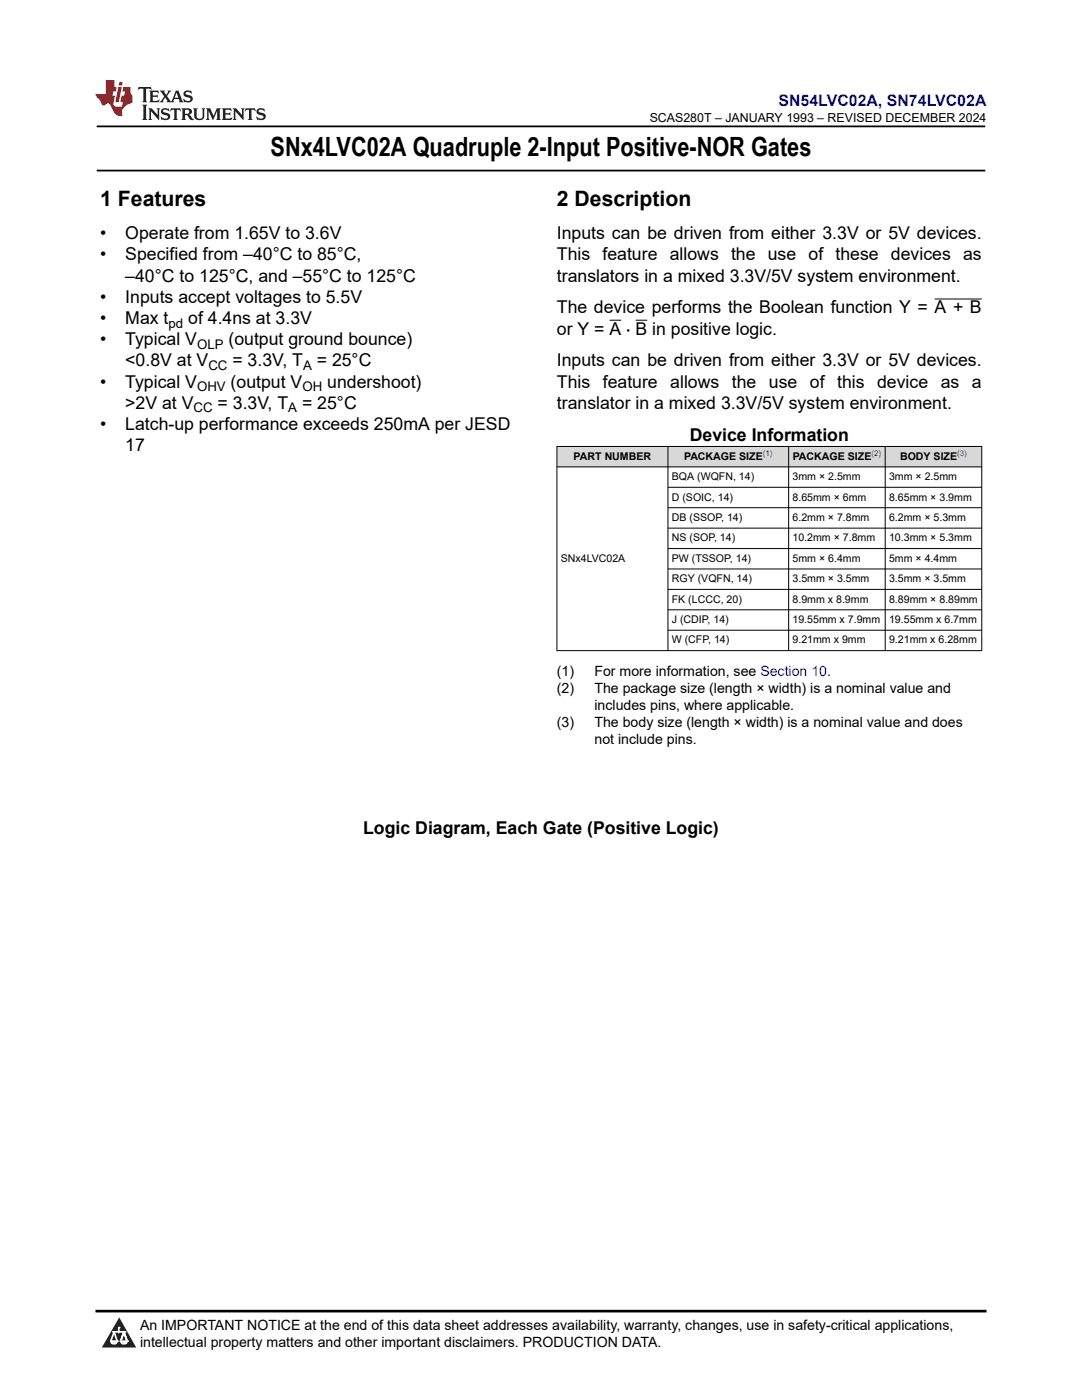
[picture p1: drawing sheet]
<svg xmlns="http://www.w3.org/2000/svg" width="216mm" height="279mm" viewBox="0 0 216 279" stroke-linecap="round" stroke-linejoin="round" font-family="sans-serif">
<defs><g id="words">
<text font-size="5.3" x="54" y="31.2">SNx4LVC02A Quadruple 2-Input Positive-NOR Gates</text>
<g font-size="4.2">
<text x="20" y="41.2">1 Features</text>
<text x="111.1" y="41.2">2 Description</text>
</g>
<g font-size="3.5">
<text x="20" y="47.7">•</text>
<text x="25" y="47.7">Operate from 1.65V to 3.6V</text>
<text x="111.1" y="47.7">Inputs can be driven from either 3.3V or 5V devices.</text>
<text x="20" y="52">•</text>
<text x="25" y="52">Specified from –40°C to 85°C,</text>
<text x="111.1" y="52">This feature allows the use of these devices as</text>
<text x="25" y="56.2">–40°C to 125°C, and –55°C to 125°C</text>
<text x="111.1" y="56.2">translators in a mixed 3.3V/5V system environment.</text>
<text x="20" y="60.4">•</text>
<text x="20" y="64.7">•</text>
<text x="25" y="60.4">Inputs accept voltages to 5.5V</text>
<text x="25" y="64.7">Max t</text>
<text x="37.5" y="64.7">of 4.4ns at 3.3V</text>
<text x="111.1" y="62.5">The device performs the Boolean function Y = A + B</text>
<text x="20" y="68.9">•</text>
<text x="25" y="68.9">Typical V</text>
<text x="45.6" y="68.9">(output ground bounce)</text>
<text x="111.1" y="66.8">or Y = A ⋅ B in positive logic.</text>
<text x="20" y="77.4">•</text>
<text x="25" y="73.1">&lt;0.8V at V</text>
<text x="25" y="77.4">Typical V</text>
<text x="46" y="77.4">(output V</text>
<text x="46.4" y="73.1">= 3.3V, T</text>
<text x="63.2" y="73.1">= 25°C</text>
<text x="65.3" y="77.4">undershoot)</text>
<text x="111.1" y="77.4">This</text>
<text x="111.1" y="73.1">Inputs can be driven from either 3.3V or 5V devices.</text>
<text x="120.3" y="77.4">feature</text>
<text x="133.8" y="77.4">allows</text>
<text x="146" y="77.4">the</text>
<text x="153.4" y="77.4">use</text>
<text x="161.6" y="77.4">of this</text>
<text x="175" y="77.4">device</text>
<text x="187.7" y="77.4">as</text>
<text x="193.9" y="77.4">a</text>
<text x="25" y="81.6">&gt;2V at V</text>
<text x="43.4" y="81.6">= 3.3V, T</text>
<text x="60.3" y="81.6">= 25°C</text>
<text x="111.1" y="81.6">translator in a mixed 3.3V/5V system environment.</text>
<text x="20" y="85.8">•</text>
<text x="25" y="85.8">Latch-up performance exceeds 250mA per JESD</text>
<text x="137.6" y="87.9">Device Information</text>
<text x="25" y="90.1">17</text>
<text x="72.5" y="166.4">Logic Diagram, Each Gate (Positive Logic)</text>
</g>
<text font-size="3.2" fill="#00f" x="155.3" y="21.1">SN54LVC02A, SN74LVC02A</text>
<g font-size="2.8">
<text x="111.1" y="135">(1)</text>
<text x="118.6" y="135">For more information, see Section 10.</text>
<text x="111.1" y="138.4">(2)</text>
<text x="118.6" y="138.4">The package size (length × width) is a nominal value and</text>
<text x="118.6" y="141.8">includes pins, where applicable.</text>
<text x="111.1" y="145.2">(3)</text>
<text x="118.6" y="145.2">The body size (length × width) is a nominal value and does</text>
<text x="118.6" y="148.5">not include pins.</text>
<text x="27.9" y="265.5">An IMPORTANT NOTICE at the end of this data sheet addresses availability, warranty, changes, use in safety-critical applications,</text>
<text x="27.9" y="268.9">intellectual property matters and other important disclaimers. PRODUCTION DATA.</text>
</g>
<g font-size="2.6">
<text x="33.6" y="65.4">pd</text>
<text x="39.3" y="69.6">OLP</text>
<text x="41.6" y="73.8">CC</text>
<text x="60.5" y="73.8">A</text>
<text x="38.6" y="82.3">CC</text>
<text x="39.3" y="78.1">OHV</text>
<text x="57.5" y="82.3">A</text>
<text x="60.3" y="78.1">OH</text>
</g>
<text font-size="2.5" x="129.6" y="24.3">SCAS280T – JANUARY 1993 – REVISED DECEMBER 2024</text>
<g font-size="2.1">
<text x="114.5" y="91.8">PART NUMBER</text>
<text x="134" y="95.8">BQA (WQFN, 14)</text>
<text x="136.5" y="91.8">PACKAGE SIZE</text>
<text x="158.1" y="95.8">3mm × 2.5mm</text>
<text x="158.2" y="91.8">PACKAGE SIZE</text>
<text x="177.4" y="95.8">3mm × 2.5mm</text>
<text x="179.6" y="91.8">BODY SIZE</text>
<text x="134" y="99.9">D (SOIC, 14)</text>
<text x="158.1" y="99.9">8.65mm × 6mm</text>
<text x="177.4" y="99.9">8.65mm × 3.9mm</text>
<text x="134" y="104">DB (SSOP, 14)</text>
<text x="158.1" y="104">6.2mm × 7.8mm</text>
<text x="177.4" y="104">6.2mm × 5.3mm</text>
<text x="111.9" y="112.1">SNx4LVC02A</text>
<text x="134" y="108">NS (SOP, 14)</text>
<text x="134" y="112.1">PW (TSSOP, 14)</text>
<text x="158.1" y="108">10.2mm × 7.8mm</text>
<text x="158.1" y="112.1">5mm × 6.4mm</text>
<text x="177.4" y="108">10.3mm × 5.3mm</text>
<text x="177.4" y="112.1">5mm × 4.4mm</text>
<text x="134" y="116.2">RGY (VQFN, 14)</text>
<text x="158.1" y="116.2">3.5mm × 3.5mm</text>
<text x="177.4" y="116.2">3.5mm × 3.5mm</text>
<text x="134" y="120.3">FK (LCCC, 20)</text>
<text x="134" y="124.3">J (CDIP, 14)</text>
<text x="158.1" y="120.3">8.9mm x 8.9mm</text>
<text x="158.1" y="124.3">19.55mm x 7.9mm</text>
<text x="177.4" y="120.3">8.89mm × 8.89mm</text>
<text x="177.4" y="124.3">19.55mm x 6.7mm</text>
<text x="134" y="128.4">W (CFP, 14)</text>
<text x="158.1" y="128.4">9.21mm x 9mm</text>
<text x="177.4" y="128.4">9.21mm x 6.28mm</text>
</g>
<g font-size="1.6" fill="#00f">
<text x="152.2" y="91">(1)</text>
<text x="173.9" y="91">(2)</text>
<text x="191" y="91">(3)</text>
</g>
</g></defs>
<path d="M19.3 25.2h177.3M19.3 34h177.3" fill="none" stroke="#000" stroke-width=".35"/>
<path d="M186.5 59.7h9.4M121.6 63.9h2.4M126.8 63.9h2.4" fill="none" stroke="#000" stroke-width=".2"/>
<g fill="#d8d8d8">
<path d="M111.1 89.1h84.8v4.1h-84.8z" fill-rule="evenodd"/>
<path d="M111.2 89.2h22v3.9h-22z" fill-rule="evenodd"/>
<path d="M133.3 89.2h24v3.9h-24z" fill-rule="evenodd"/>
<path d="M157.4 89.2h19.2v3.9h-19.2z" fill-rule="evenodd"/>
<path d="M176.7 89.2h19.1v3.9h-19.1z" fill-rule="evenodd"/>
</g>
<g fill="none" stroke="#000" stroke-width=".2">
<path d="M111.1 89.1h84.9M111.1 93.2h84.9M111.1 89v40.9M133.3 89v40.9M133.3 97.3h62.7M157.4 89v40.9M176.6 89v40.9M195.9 89v40.9M133.3 101.3h62.7M133.3 105.4h62.7M133.3 109.5h62.7M133.3 113.6h62.7"/>
<path d="M133.3 117.6h62.7M111.1 129.8h84.9M133.3 121.7h62.7M133.3 125.8h62.7"/>
</g>
<path d="M0 0h215.9v23.8h-215.9z" fill-rule="evenodd" fill="#fff"/>
<path d="M27.7 17.4l-.2 .6 .5-.3h.6v.2v2.1l-.2 .4h1l-.2-.4v-2.1v-.2h.5l.5 .3-.1-.6zM29.8 18.1l.2 .4v1.5l-.2 .4h1.9l.1-.6a1.08 1.08 0 0 1-1.3 .2v-.7h.6l.4 .2v-.6l-.4 .2h-.6v-.6l.2-.1a1 1 0 0 1 1 .2l-.1-.5zM31.8 18.1l1 1.1-1 1.2h.9l-.2-.2 .4-.7 .5 .7-.2 .2h1.6l-.2-.2 .1-.4h1l.1 .4-.1 .2h.9l-.2-.3-.8-2h-.5l-1 2.2-.8-1.1 .9-1.1h-.8l.2 .2-.5 .7-.3-.7 .1-.2zM35.2 18.5l.4 1h-.8zM36.8 18.2a.65 .65 0 0 0-.2 .8 .65 .65 0 0 0 .6 .4l.7 .2 .1 .2a.79 .79 0 0 1-.7 .4 .79 .79 0 0 1-.7-.5l.1 .7 .2-.1a.93 .93 0 0 0 1.1 .1 .93 .93 0 0 0 .4-1 1.46 1.46 0 0 0-1.2-.6l-.1-.3a1.09 1.09 0 0 1 1.2 .2l-.2-.6-.1 .1-.6-.2zM28.4 20.9l.2 .4v2.3l-.2 .3h1l-.2-.3v-2.3l.2-.4zM29.6 21.6l.2 .4v1.6l-.2 .3h.8l-.3-.3v-1.4l1.7 1.8v-2l.2-.4h-.8l.2 .2 .1 1.1-1.2-1.3zM32.3 21.8a.65 .65 0 0 0-.2 .7 .65 .65 0 0 0 .7 .4l.6 .2 .1 .2a.79 .79 0 0 1-.7 .4 .79 .79 0 0 1-.7-.5l.1 .7 .2-.1a.93 .93 0 0 0 1.1 .1 .93 .93 0 0 0 .4-.9 1.46 1.46 0 0 0-1.2-.6l-.1-.4a1.09 1.09 0 0 1 1.2 .2l-.2-.6-.1 .1-.6-.1zM34.1 21.6l-.1 .7a.63 .63 0 0 1 .7-.4l.1 1.7-.3 .3h1l-.2-.3v-1.7a.66 .66 0 0 1 .8 .4l-.1-.7zM36.2 21.6l.2 .4v1.6l-.2 .3h.9l-.2-.2v-.7h.5l.1 .2a.79 .79 0 0 0 1.2 .6l-1-.9a.61 .61 0 0 0 .6-.6 .61 .61 0 0 0-.5-.6zM36.9 21.9h.2a.47 .47 0 0 1 .5 .1 .47 .47 0 0 1 .1 .5l-.2 .2h-.6zM38.5 21.6l.2 .2a2.27 2.27 0 0 0 .4 2 1.04 1.04 0 0 0 1.7-.7v-1.3l.2-.2h-.8l.2 .4v1.1a.6 .6 0 0 1-.6 .6 .6 .6 0 0 1-.6-.6v-1.1l.3-.4zM41.1 21.6l.2 .4v1.6l-.2 .3h.7l-.2-.3v-1.5l.9 1.9 .8-1.9v1.5l-.2 .3h1l-.3-.3v-1.6l.3-.4h-.8l-.7 1.5-.7-1.5zM44.3 21.6l.2 .4v1.6l-.2 .3h1.9l.1-.5a1.09 1.09 0 0 1-1.3 .1v-.6h.6l.4 .1v-.6l-.4 .2h-.6v-.6l.2-.1a1.01 1.01 0 0 1 1 .3l-.1-.6zM46.4 21.6l.3 .4v1.6l-.3 .3h.8l-.2-.3v-1.4l1.6 1.8v-2l.2-.4h-.7l.2 .2v1.1l-1.2-1.3zM49 21.6l-.1 .7a.63 .63 0 0 1 .8-.4v1.7l-.3 .3h1l-.2-.3v-1.7a.66 .66 0 0 1 .8 .4l-.1-.7zM51.4 21.8a.65 .65 0 0 0-.2 .7 .65 .65 0 0 0 .6 .4l.6 .2 .2 .2a.79 .79 0 0 1-.8 .4 .79 .79 0 0 1-.6-.5l.1 .7 .2-.1a.93 .93 0 0 0 1 .1 .93 .93 0 0 0 .5-.9 1.46 1.46 0 0 0-1.3-.6l-.1-.4a1.09 1.09 0 0 1 1.3 .2l-.2-.6-.2 .1-.5-.1z" fill="#231f20"/>
<path d="M21.1 16v2.8h-2.1l.1 .3 .9 1a.95 .95 0 0 0 .9 .9 .59 .59 0 0 1 .6-.4 .59 .59 0 0 1 .5 .4l.4 .8a1.59 1.59 0 0 0 2.1 1.3 1.61 1.61 0 0 1 1-2.2l1-.4-.1-1.5a1.59 1.59 0 0 1-.4-1.6h-1.4l-.2 .9h.5l-.1 .8h-.5l-.2 1v.2l.4 .1-.2 .9h-.6a.73 .73 0 0 1-1.1-.7l.3-1.5h-.5l.2-.8h.5l.2-.9h-.5v-1.4zM23.6 17.4l-.6 3h.7l.6-3zM23.8 16.4l-.1 .7h.7l.1-.7z" fill="#ed1c24"/>
<path d="M0 261.4h215.9v18h-215.9z" fill-rule="evenodd" fill="#fff"/>
<path d="M23.8 262.9l3.4 6h-6.9z" fill="#231f20"/>
<path d="M22.1 267.7h1.3l-.4 .5h-.3a.55 .55 0 0 1-.6-.5z" fill-rule="evenodd" fill="#fff"/>
<path d="M22.1 267.7h1.3l-.4 .5h-.3a.55 .55 0 0 1-.6-.5z" fill="none" stroke="#231f20" stroke-width=".34"/>
<path d="M22.1 267.7h1.3l-.4 .5h-.5zM23.7 265.9h.1M23.7 264.9v1z" fill="none" stroke="#fff" stroke-width=".34"/>
<circle cx="23.7" cy="264.9" r=".17" fill="#fff"/>
<path d="M22.6 265.8h.1M22.6 265.8h2.3z" fill="none" stroke="#fff" stroke-width=".34"/>
<circle cx="24.9" cy="265.8" r=".17" fill="#fff"/>
<path d="M24 267.7h.1" fill="none" stroke="#fff" stroke-width=".34"/>
<path d="M24.7 265.8l-.7 1.9z" fill="#fff"/>
<path d="M24.7 265.8l-.7 1.9z" fill="none" stroke="#fff" stroke-width=".34"/>
<path d="M24.7 265.8l.7 1.9z" fill="#fff"/>
<path d="M24.7 265.8l.7 1.9zM25.3 267.7h.1" fill="none" stroke="#fff" stroke-width=".34"/>
<circle cx="22.1" cy="267.7" r=".17" fill="#fff"/>
<path d="M22.8 265.8l-.7 1.9zM22.8 265.8l.6 1.9z" fill="none" stroke="#fff" stroke-width=".34"/>
<circle cx="23.4" cy="267.7" r=".17" fill="#fff"/>
<path d="M24.1 267.7h1.3a.65 .65 0 0 1-.6 .5 .65 .65 0 0 1-.7-.5z" fill-rule="evenodd" fill="#fff"/>
<path d="M24.1 267.7h1.3a.65 .65 0 0 1-.6 .5 .65 .65 0 0 1-.7-.5z" fill="none" stroke="#231f20" stroke-width=".34"/>
<path d="M24 267.7h.1M24.1 267.7h1.3l-.4 .5h-.5z" fill="none" stroke="#fff" stroke-width=".34"/>
<circle cx="25.4" cy="267.7" r=".17" fill="#fff"/>
<path d="M19 261.7h177.8" fill="none" stroke="#000" stroke-width=".53"/>
<use href="#words"/>
</svg>
